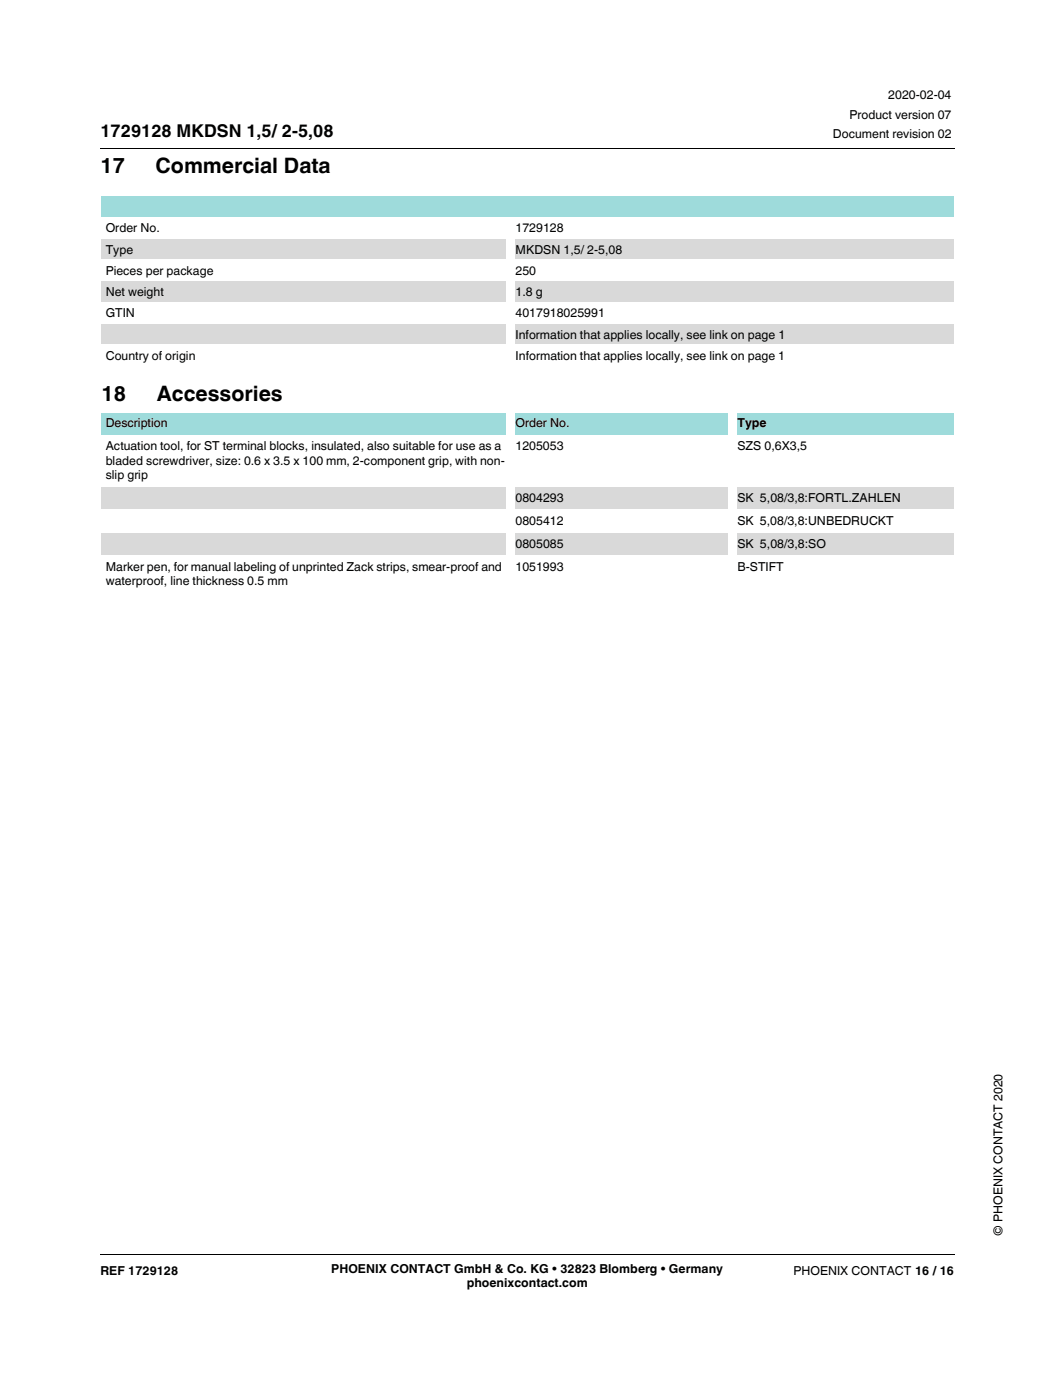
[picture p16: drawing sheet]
<svg xmlns="http://www.w3.org/2000/svg" width="210mm" height="279mm" viewBox="0 0 210 279" stroke-linecap="round" stroke-linejoin="round" font-family="sans-serif">
<defs><g id="words">
<g font-size="4.2">
<text x="20" y="34.4">17</text>
<text x="31" y="34.4">Commercial Data</text>
<text x="20.2" y="80">18</text>
<text x="31.2" y="80">Accessories</text>
</g>
<text font-size="3.5" x="20" y="27.4">1729128 MKDSN 1,5/ 2-5,08</text>
<g font-size="2.5">
<text x="169.2" y="23.7">Product version 07</text>
<text x="176.9" y="19.7">2020-02-04</text>
<text x="165.9" y="27.5">Document revision 02</text>
<text x="21.1" y="46.3">Order No.</text>
<text x="102.7" y="46.3">1729128</text>
<text x="21.1" y="50.6">Type</text>
<text x="102.7" y="50.6">MKDSN 1,5/ 2-5,08</text>
<text x="21.1" y="54.8">Pieces per package</text>
<text x="21.1" y="59">Net weight</text>
<text x="102.6" y="54.8">250</text>
<text x="102.7" y="59">1.8 g</text>
<text x="21.1" y="63.3">GTIN</text>
<text x="102.7" y="63.3">4017918025991</text>
<text x="21.1" y="71.7">Country of origin</text>
<text x="102.7" y="67.5">Information that applies locally, see link on page 1</text>
<text x="102.7" y="71.7">Information that applies locally, see link on page 1</text>
<text x="21.1" y="89.8">Actuation tool, for ST terminal blocks, insulated, also suitable for use as a</text>
<text x="21.1" y="85.2">Description</text>
<text x="102.7" y="85.2">Order No.</text>
<text x="102.7" y="89.8">1205053</text>
<text x="146.8" y="89.8">SZS 0,6X3,5</text>
<text x="146.9" y="85.2">Type</text>
<text x="21.1" y="92.6">bladed screwdriver, size: 0.6 x 3.5 x 100 mm, 2-component grip, with non-</text>
<text x="21.1" y="95.4">slip grip</text>
<text x="102.7" y="100">0804293</text>
<text x="146.9" y="100">SK 5,08/3,8:FORTL.ZAHLEN</text>
<text x="102.7" y="104.6">0805412</text>
<text x="146.9" y="104.6">SK 5,08/3,8:UNBEDRUCKT</text>
<text x="21.1" y="113.8">Marker pen, for manual labeling of unprinted Zack strips, smear-proof and</text>
<text x="102.7" y="109.2">0805085</text>
<text x="102.7" y="113.8">1051993</text>
<text x="146.8" y="113.8">B-STIFT</text>
<text x="146.9" y="109.2">SK 5,08/3,8:SO</text>
<text x="21.1" y="116.6">waterproof, line thickness 0.5 mm</text>
<text x="199.6" y="246.3" transform="rotate(-90 199.6 246.3)">© PHOENIX CONTACT 2020</text>
<text x="20" y="254.2">REF 1729128</text>
<text x="66" y="253.8">PHOENIX CONTACT GmbH &amp; Co. KG • 32823 Blomberg • Germany</text>
<text x="92.9" y="256.6">phoenixcontact.com</text>
<text x="158" y="254.2">PHOENIX CONTACT 16 / 16</text>
</g>
</g></defs>
<path d="M19.9 250l.1 .1z" fill="#000"/>
<path d="M20 250h170.1" fill="none" stroke="#000" stroke-width=".2"/>
<path d="M20 252.1h170v9.9h-170z" fill="#fff"/>
<path d="M19.9 29.4l.1 .2z" fill="#000"/>
<path d="M20 29.5h170.1" fill="none" stroke="#000" stroke-width=".2"/>
<path d="M20 39h170v4.3h-170z" fill="#9edbdb"/>
<g fill="#d9d9d9">
<path d="M20 47.5h81.6v4.2h-81.6z"/>
<path d="M101.6 47.5h88.4v4.2h-88.4z"/>
<path d="M20 56h81.6v4.2h-81.6z"/>
<path d="M101.6 56h88.4v4.2h-88.4z"/>
<path d="M20 64.4h170v4.3h-170z"/>
</g>
<g fill="#fff">
<path d="M20 39.1v33.8z"/>
<path d="M100.7 43.2h1.8v29.7h-1.8z"/>
<path d="M190 39.1v33.8z"/>
<path d="M20 39l170 .1z"/>
<path d="M20 43.2l170 .1z"/>
<path d="M20 47.5h170z"/>
<path d="M20 51.7l170 .1z"/>
<path d="M20 55.9l170 .1z"/>
<path d="M20 60.2h170z"/>
<path d="M20 64.4l170 .1z"/>
<path d="M20 68.6l170 .1z"/>
<path d="M20 72.9h170z"/>
</g>
<g fill="#9edbdb">
<path d="M20 82.1h81.6v4.6h-81.6z"/>
<path d="M101.6 82.1h44.2v4.6h-44.2z"/>
<path d="M145.8 82.1h44.2v4.6h-44.2z"/>
</g>
<g fill="#d9d9d9">
<path d="M20 96.9h125.8v4.6h-125.8z"/>
<path d="M145.8 96.9h44.2v4.6h-44.2z"/>
<path d="M20 106.1h125.8v4.6h-125.8z"/>
<path d="M145.8 106.1h44.2v4.6h-44.2z"/>
</g>
<g fill="#fff">
<path d="M20 82.2v35.9z"/>
<path d="M100.7 82.1h1.8v36.1h-1.8z"/>
<path d="M144.9 82.1h1.8v36.1h-1.8z"/>
<path d="M190 82.2v35.9z"/>
<path d="M20 82.1l170 .1z"/>
<path d="M20 86.7l170 .1z"/>
<path d="M20 96.9l170 .1z"/>
<path d="M20 101.5l170 .1z"/>
<path d="M20 106.1l170 .1z"/>
<path d="M20 110.7h170z"/>
<path d="M20 118.1l170 .1z"/>
</g>
<use href="#words"/>
</svg>
